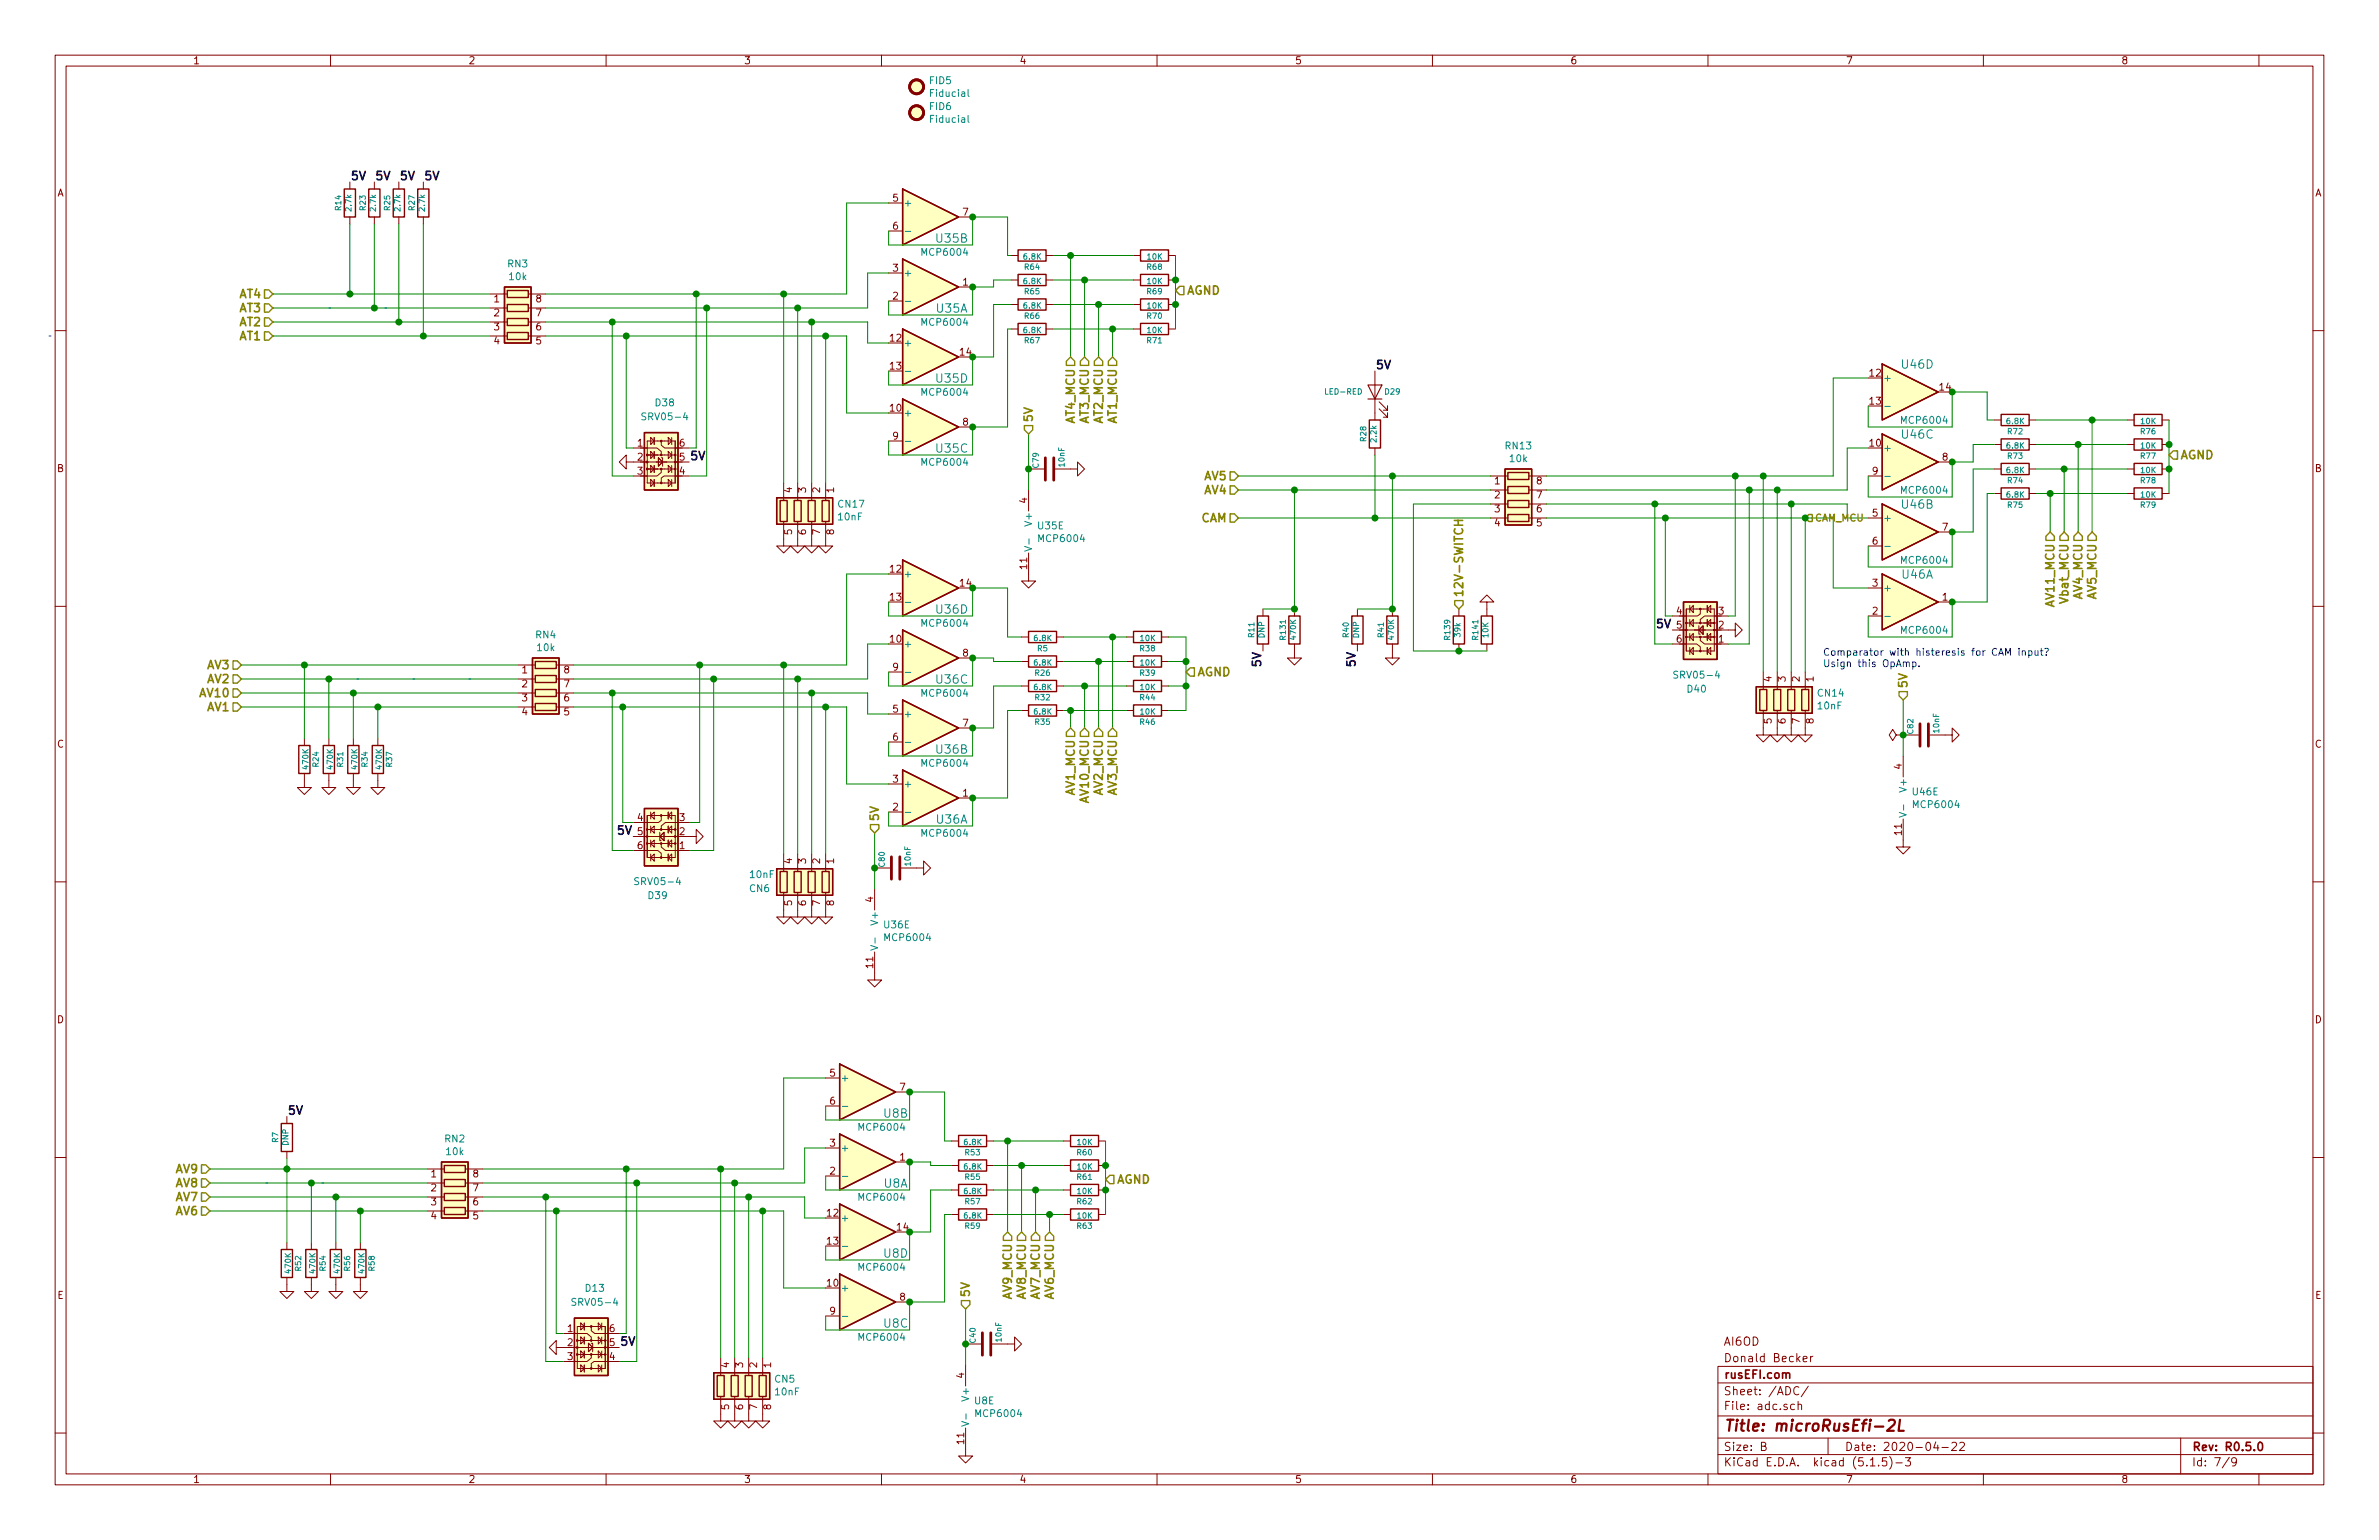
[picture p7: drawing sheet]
<svg xmlns="http://www.w3.org/2000/svg" width="432mm" height="279mm" viewBox="0 0 432 279" stroke-linecap="round" stroke-linejoin="round" font-family="sans-serif">
<defs><g id="words">
<text font-size="2.8" fill="#840000" x="312.8" y="259.7">Title: microRusEfi-2L</text>
<g font-size="2.1">
<text x="63.5" y="32.7">5V</text>
<text x="67.9" y="32.7">5V</text>
<text x="72.4" y="32.7">5V</text>
<text x="76.8" y="32.7">5V</text>
<text x="249.6" y="67">5V</text>
<text x="125.1" y="83.5">5V</text>
<text x="300.9" y="114">5V</text>
<text x="228.9" y="120.7" transform="rotate(-90 228.9 120.7)">5V</text>
<text x="246" y="120.7" transform="rotate(-90 246 120.7)">5V</text>
<text x="112.3" y="151.4">5V</text>
<text x="52.1" y="202.2">5V</text>
<text x="112.4" y="244.1">5V</text>
</g>
<g font-size="2.1" fill="#008484">
<text x="170" y="44">U35B</text>
<text x="170" y="56.7">U35A</text>
<text x="170" y="69.4">U35D</text>
<text x="345.3" y="66.9">U46D</text>
<text x="170" y="82.1">U35C</text>
<text x="345.3" y="79.6">U46C</text>
<text x="345.3" y="92.3">U46B</text>
<text x="345.3" y="105">U46A</text>
<text x="170" y="111.3">U36D</text>
<text x="170" y="124">U36C</text>
<text x="170" y="136.7">U36B</text>
<text x="170" y="149.4">U36A</text>
<text x="160.5" y="202.8">U8B</text>
<text x="160.5" y="215.5">U8A</text>
<text x="160.5" y="228.2">U8D</text>
<text x="160.5" y="240.9">U8C</text>
</g>
<g font-size="2.1" fill="#848400">
<text x="215.3" y="53.5">AGND</text>
<text x="43.6" y="54.1">AT4</text>
<text x="43.6" y="56.6">AT3</text>
<text x="43.6" y="59.2">AT2</text>
<text x="43.6" y="61.7">AT1</text>
<text x="187.5" y="76.8" transform="rotate(-90 187.5 76.8)">5V</text>
<text x="195.1" y="76.7" transform="rotate(-90 195.1 76.7)">AT4_MCU</text>
<text x="197.6" y="76.7" transform="rotate(-90 197.6 76.7)">AT3_MCU</text>
<text x="200.2" y="76.7" transform="rotate(-90 200.2 76.7)">AT2_MCU</text>
<text x="202.7" y="76.7" transform="rotate(-90 202.7 76.7)">AT1_MCU</text>
<text x="395.6" y="83.3">AGND</text>
<text x="218.7" y="87.1">AV5</text>
<text x="218.7" y="89.7">AV4</text>
<text x="218" y="94.7">CAM</text>
<text x="265.6" y="108.6" transform="rotate(-90 265.6 108.6)">12V-SWITCH</text>
<text x="372.9" y="109.8" transform="rotate(-90 372.9 109.8)">AV11_MCU</text>
<text x="375.4" y="109.1" transform="rotate(-90 375.4 109.1)">Vbat_MCU</text>
<text x="378" y="108.6" transform="rotate(-90 378 108.6)">AV4_MCU</text>
<text x="380.5" y="108.6" transform="rotate(-90 380.5 108.6)">AV5_MCU</text>
<text x="37.7" y="121.4">AV3</text>
<text x="37.7" y="124">AV2</text>
<text x="217.2" y="122.7">AGND</text>
<text x="346.2" y="125.1" transform="rotate(-90 346.2 125.1)">5V</text>
<text x="36.6" y="126.5">AV10</text>
<text x="37.7" y="129">AV1</text>
<text x="159.5" y="149.2" transform="rotate(-90 159.5 149.2)">5V</text>
<text x="195.1" y="144.1" transform="rotate(-90 195.1 144.1)">AV1_MCU</text>
<text x="197.6" y="145.3" transform="rotate(-90 197.6 145.3)">AV10_MCU</text>
<text x="200.2" y="144.1" transform="rotate(-90 200.2 144.1)">AV2_MCU</text>
<text x="202.7" y="144.1" transform="rotate(-90 202.7 144.1)">AV3_MCU</text>
<text x="32" y="215.4">AV8</text>
<text x="32" y="212.9">AV9</text>
<text x="202.6" y="214.8">AGND</text>
<text x="32" y="220.5">AV6</text>
<text x="32" y="217.9">AV7</text>
<text x="176" y="235.6" transform="rotate(-90 176 235.6)">5V</text>
<text x="183.6" y="235.6" transform="rotate(-90 183.6 235.6)">AV9_MCU</text>
<text x="186.2" y="235.6" transform="rotate(-90 186.2 235.6)">AV8_MCU</text>
<text x="188.7" y="235.6" transform="rotate(-90 188.7 235.6)">AV7_MCU</text>
<text x="191.3" y="235.6" transform="rotate(-90 191.3 235.6)">AV6_MCU</text>
</g>
<g font-size="2.1" fill="#840000">
<text x="312.8" y="244.1">AI6OD</text>
<text x="312.8" y="250.1">rusEFI.com</text>
<text x="312.8" y="247.1">Donald Becker</text>
<text x="312.8" y="255.8">File: adc.sch</text>
<text x="312.8" y="253.1">Sheet: /ADC/</text>
<text x="312.8" y="263.2">Size: B</text>
<text x="334.8" y="263.2">Date: 2020-04-22</text>
<text x="397.8" y="263.2">Rev: R0.5.0</text>
<text x="312.8" y="266">KiCad E.D.A. kicad (5.1.5)-3</text>
<text x="397.8" y="266">Id: 7/9</text>
</g>
<g font-size="1.8" fill="#840000">
<text x="35" y="11.6">1</text>
<text x="85" y="11.6">2</text>
<text x="135" y="11.6">3</text>
<text x="185" y="11.6">4</text>
<text x="235" y="11.6">5</text>
<text x="285" y="11.6">6</text>
<text x="335" y="11.6">7</text>
<text x="385" y="11.6">8</text>
<text x="10.4" y="35.6">A</text>
<text x="420.2" y="35.6">A</text>
<text x="162.1" y="36.6">5</text>
<text x="162.1" y="41.7">6</text>
<text x="174.8" y="39.1">7</text>
<text x="162.1" y="49.3">3</text>
<text x="174.8" y="51.8">1</text>
<text x="89.7" y="54.9">1</text>
<text x="89.7" y="57.4">2</text>
<text x="89.7" y="59.9">3</text>
<text x="97.3" y="59.9">6</text>
<text x="97.3" y="57.4">7</text>
<text x="97.3" y="54.9">8</text>
<text x="162.1" y="54.4">2</text>
<text x="89.7" y="62.5">4</text>
<text x="97.3" y="62.5">5</text>
<text x="161.6" y="62">12</text>
<text x="174.3" y="64.5">14</text>
<text x="161.6" y="67.1">13</text>
<text x="339.4" y="68.3">12</text>
<text x="352.1" y="70.9">14</text>
<text x="161.6" y="74.7">10</text>
<text x="174.8" y="77.2">8</text>
<text x="339.4" y="73.4">13</text>
<text x="115.7" y="81">1</text>
<text x="115.7" y="83.6">2</text>
<text x="123.3" y="83.6">5</text>
<text x="123.3" y="81">6</text>
<text x="162.1" y="79.8">9</text>
<text x="339.4" y="81">10</text>
<text x="352.6" y="83.6">8</text>
<text x="10.4" y="85.6">B</text>
<text x="115.7" y="86.1">3</text>
<text x="123.3" y="86.1">4</text>
<text x="143.8" y="89.4" transform="rotate(-90 143.8 89.4)">4</text>
<text x="146.3" y="89.4" transform="rotate(-90 146.3 89.4)">3</text>
<text x="148.8" y="89.4" transform="rotate(-90 148.8 89.4)">2</text>
<text x="151.4" y="89.4" transform="rotate(-90 151.4 89.4)">1</text>
<text x="271.3" y="87.9">1</text>
<text x="278.9" y="87.9">8</text>
<text x="339.9" y="86.1">9</text>
<text x="420.2" y="85.6">B</text>
<text x="186.4" y="91.3" transform="rotate(-90 186.4 91.3)">4</text>
<text x="271.3" y="90.4">2</text>
<text x="271.3" y="93">3</text>
<text x="271.3" y="95.5">4</text>
<text x="278.9" y="95.5">5</text>
<text x="278.9" y="93">6</text>
<text x="278.9" y="90.4">7</text>
<text x="339.9" y="93.7">5</text>
<text x="143.8" y="97" transform="rotate(-90 143.8 97)">5</text>
<text x="146.3" y="97" transform="rotate(-90 146.3 97)">6</text>
<text x="148.8" y="97" transform="rotate(-90 148.8 97)">7</text>
<text x="151.4" y="97" transform="rotate(-90 151.4 97)">8</text>
<text x="339.9" y="98.8">6</text>
<text x="352.6" y="96.3">7</text>
<text x="161.6" y="103.9">12</text>
<text x="174.3" y="106.4">14</text>
<text x="186.4" y="103.2" transform="rotate(-90 186.4 103.2)">11</text>
<text x="339.9" y="106.4">3</text>
<text x="161.6" y="109">13</text>
<text x="304.3" y="111.5">4</text>
<text x="311.9" y="111.5">3</text>
<text x="339.9" y="111.5">2</text>
<text x="352.6" y="109">1</text>
<text x="161.6" y="116.6">10</text>
<text x="174.8" y="119.1">8</text>
<text x="304.3" y="114">5</text>
<text x="304.3" y="116.6">6</text>
<text x="311.9" y="116.6">1</text>
<text x="311.9" y="114">2</text>
<text x="94.8" y="122.2">1</text>
<text x="94.8" y="124.7">2</text>
<text x="102.4" y="124.7">7</text>
<text x="102.4" y="122.2">8</text>
<text x="162.1" y="121.7">9</text>
<text x="321.6" y="123.7" transform="rotate(-90 321.6 123.7)">4</text>
<text x="324.1" y="123.7" transform="rotate(-90 324.1 123.7)">3</text>
<text x="326.6" y="123.7" transform="rotate(-90 326.6 123.7)">2</text>
<text x="329.2" y="123.7" transform="rotate(-90 329.2 123.7)">1</text>
<text x="94.8" y="127.3">3</text>
<text x="94.8" y="129.8">4</text>
<text x="102.4" y="129.8">5</text>
<text x="102.4" y="127.3">6</text>
<text x="162.1" y="129.3">5</text>
<text x="174.8" y="131.8">7</text>
<text x="321.6" y="131.3" transform="rotate(-90 321.6 131.3)">5</text>
<text x="324.1" y="131.3" transform="rotate(-90 324.1 131.3)">6</text>
<text x="326.6" y="131.3" transform="rotate(-90 326.6 131.3)">7</text>
<text x="329.2" y="131.3" transform="rotate(-90 329.2 131.3)">8</text>
<text x="10.4" y="135.6">C</text>
<text x="162.1" y="134.4">6</text>
<text x="420.2" y="135.6">C</text>
<text x="162.1" y="142">3</text>
<text x="345.2" y="139.5" transform="rotate(-90 345.2 139.5)">4</text>
<text x="115.7" y="149">4</text>
<text x="123.3" y="149">3</text>
<text x="162.1" y="147.1">2</text>
<text x="174.8" y="144.5">1</text>
<text x="115.7" y="151.5">5</text>
<text x="115.7" y="154.1">6</text>
<text x="123.3" y="154.1">1</text>
<text x="123.3" y="151.5">2</text>
<text x="345.2" y="151.5" transform="rotate(-90 345.2 151.5)">11</text>
<text x="143.8" y="156.7" transform="rotate(-90 143.8 156.7)">4</text>
<text x="146.3" y="156.7" transform="rotate(-90 146.3 156.7)">3</text>
<text x="148.8" y="156.7" transform="rotate(-90 148.8 156.7)">2</text>
<text x="151.4" y="156.7" transform="rotate(-90 151.4 156.7)">1</text>
<text x="143.8" y="164.3" transform="rotate(-90 143.8 164.3)">5</text>
<text x="146.3" y="164.3" transform="rotate(-90 146.3 164.3)">6</text>
<text x="148.8" y="164.3" transform="rotate(-90 148.8 164.3)">7</text>
<text x="151.4" y="164.3" transform="rotate(-90 151.4 164.3)">8</text>
<text x="158.5" y="163.7" transform="rotate(-90 158.5 163.7)">4</text>
<text x="158.5" y="175.6" transform="rotate(-90 158.5 175.6)">11</text>
<text x="10.4" y="185.6">D</text>
<text x="420.2" y="185.6">D</text>
<text x="150.6" y="195.3">5</text>
<text x="163.3" y="197.9">7</text>
<text x="150.6" y="200.4">6</text>
<text x="150.6" y="208">3</text>
<text x="78.3" y="213.6">1</text>
<text x="85.9" y="213.6">8</text>
<text x="150.6" y="213.1">2</text>
<text x="163.3" y="210.6">1</text>
<text x="78.3" y="216.2">2</text>
<text x="78.3" y="218.7">3</text>
<text x="78.3" y="221.2">4</text>
<text x="85.9" y="221.2">5</text>
<text x="85.9" y="218.7">6</text>
<text x="85.9" y="216.2">7</text>
<text x="150.2" y="220.7">12</text>
<text x="150.2" y="225.8">13</text>
<text x="162.9" y="223.3">14</text>
<text x="150.2" y="233.4">10</text>
<text x="10.4" y="235.6">E</text>
<text x="150.6" y="238.5">9</text>
<text x="163.3" y="236">8</text>
<text x="420.2" y="235.6">E</text>
<text x="103" y="241.7">1</text>
<text x="103" y="244.2">2</text>
<text x="110.6" y="244.2">5</text>
<text x="110.6" y="241.7">6</text>
<text x="103" y="246.8">3</text>
<text x="110.6" y="246.8">4</text>
<text x="132.3" y="248.1" transform="rotate(-90 132.3 248.1)">4</text>
<text x="134.9" y="248.1" transform="rotate(-90 134.9 248.1)">3</text>
<text x="137.4" y="248.1" transform="rotate(-90 137.4 248.1)">2</text>
<text x="140" y="248.1" transform="rotate(-90 140 248.1)">1</text>
<text x="175" y="250" transform="rotate(-90 175 250)">4</text>
<text x="132.3" y="255.8" transform="rotate(-90 132.3 255.8)">5</text>
<text x="134.9" y="255.8" transform="rotate(-90 134.9 255.8)">6</text>
<text x="137.4" y="255.8" transform="rotate(-90 137.4 255.8)">7</text>
<text x="140" y="255.8" transform="rotate(-90 140 255.8)">8</text>
<text x="175" y="262" transform="rotate(-90 175 262)">11</text>
<text x="35" y="269">1</text>
<text x="85" y="269">2</text>
<text x="135" y="269">3</text>
<text x="185" y="269">4</text>
<text x="235" y="269">5</text>
<text x="285" y="269">6</text>
<text x="335" y="269">7</text>
<text x="385" y="269">8</text>
</g>
<g font-size="1.8" fill="#008484">
<text x="168.8" y="15.3">FID5</text>
<text x="169" y="17.6">Fiducial</text>
<text x="168.8" y="20">FID6</text>
<text x="169" y="22.3">Fiducial</text>
<text x="164" y="37.5">+</text>
<text x="167.5" y="46.4">MCP6004</text>
<text x="92.2" y="48.5">RN3</text>
<text x="92.5" y="50.8">10k</text>
<text x="164" y="50.2">+</text>
<text x="167.5" y="59.1">MCP6004</text>
<text x="164" y="62.9">+</text>
<text x="167.5" y="71.8">MCP6004</text>
<text x="341.8" y="69.2">+</text>
<text x="117.1" y="76.3">SRV05-4</text>
<text x="119" y="73.7">D38</text>
<text x="164" y="75.6">+</text>
<text x="345.3" y="76.9">MCP6004</text>
<text x="273.3" y="81.5">RN13</text>
<text x="274.1" y="83.8">10k</text>
<text x="341.8" y="81.9">+</text>
<text x="167.5" y="84.5">MCP6004</text>
<text x="345.3" y="89.6">MCP6004</text>
<text x="152.2" y="92.1">CN17</text>
<text x="152.2" y="94.4">10nF</text>
<text x="187.3" y="95" transform="rotate(-90 187.3 95)">V+</text>
<text x="341.8" y="94.6">+</text>
<text x="188.5" y="96">U35E</text>
<text x="188.7" y="98.3">MCP6004</text>
<text x="164" y="104.8">+</text>
<text x="341.8" y="107.3">+</text>
<text x="345.3" y="102.3">MCP6004</text>
<text x="167.5" y="113.7">MCP6004</text>
<text x="97.3" y="115.8">RN4</text>
<text x="97.6" y="118.1">10k</text>
<text x="164" y="117.5">+</text>
<text x="345.3" y="115">MCP6004</text>
<text x="304.4" y="123.1">SRV05-4</text>
<text x="306.3" y="125.7">D40</text>
<text x="164" y="130.2">+</text>
<text x="167.5" y="126.4">MCP6004</text>
<text x="330" y="126.4">CN14</text>
<text x="330" y="128.7">10nF</text>
<text x="164" y="142.9">+</text>
<text x="167.5" y="139.1">MCP6004</text>
<text x="346.1" y="143.3" transform="rotate(-90 346.1 143.3)">V+</text>
<text x="347.2" y="144.3">U46E</text>
<text x="347.5" y="146.6">MCP6004</text>
<text x="167.5" y="151.8">MCP6004</text>
<text x="115.8" y="160.6">SRV05-4</text>
<text x="136.1" y="161.8">CN6</text>
<text x="136.2" y="159.3">10nF</text>
<text x="117.7" y="163.1">D39</text>
<text x="159.4" y="167.4" transform="rotate(-90 159.4 167.4)">V+</text>
<text x="160.5" y="168.4">U36E</text>
<text x="160.8" y="170.7">MCP6004</text>
<text x="152.5" y="196.2">+</text>
<text x="80.8" y="207.3">RN2</text>
<text x="81.1" y="209.6">10k</text>
<text x="152.5" y="208.9">+</text>
<text x="156.1" y="205.2">MCP6004</text>
<text x="152.5" y="221.6">+</text>
<text x="156.1" y="217.9">MCP6004</text>
<text x="156.1" y="230.6">MCP6004</text>
<text x="104.4" y="236.9">SRV05-4</text>
<text x="106.3" y="234.4">D13</text>
<text x="152.5" y="234.3">+</text>
<text x="156.1" y="243.3">MCP6004</text>
<text x="140.7" y="250.9">CN5</text>
<text x="140.8" y="253.2">10nF</text>
<text x="175.9" y="253.8" transform="rotate(-90 175.9 253.8)">V+</text>
<text x="176.9" y="254.8">U8E</text>
<text x="177.3" y="257.1">MCP6004</text>
</g>
<text font-size="1.8" fill="#848400" x="329.3" y="94.6">CAM_MCU</text>
<g font-size="1.8" fill="#0000c2">
<text x="330.8" y="119">Comparator with histeresis for CAM input?</text>
<text x="330.8" y="121">Usign this OpAmp.</text>
</g>
<g font-size="1.4" fill="#008484">
<text x="61.9" y="38.1" transform="rotate(-90 61.9 38.1)">R14</text>
<text x="63.8" y="38.2" transform="rotate(-90 63.8 38.2)">2.7k</text>
<text x="66.4" y="38.1" transform="rotate(-90 66.4 38.1)">R23</text>
<text x="68.2" y="38.2" transform="rotate(-90 68.2 38.2)">2.7k</text>
<text x="70.8" y="38.1" transform="rotate(-90 70.8 38.1)">R25</text>
<text x="72.7" y="38.2" transform="rotate(-90 72.7 38.2)">2.7k</text>
<text x="75.3" y="38.1" transform="rotate(-90 75.3 38.1)">R27</text>
<text x="77.1" y="38.2" transform="rotate(-90 77.1 38.2)">2.7k</text>
<text x="185.9" y="47.1">6.8K</text>
<text x="208.3" y="47.1">10K</text>
<text x="185.9" y="51.5">6.8K</text>
<text x="186" y="53.4">R65</text>
<text x="186" y="48.9">R64</text>
<text x="208.3" y="53.4">R69</text>
<text x="208.3" y="48.9">R68</text>
<text x="208.3" y="51.5">10K</text>
<text x="185.9" y="56">6.8K</text>
<text x="186" y="57.8">R66</text>
<text x="208.3" y="57.8">R70</text>
<text x="208.3" y="56">10K</text>
<text x="185.9" y="60.4">6.8K</text>
<text x="186" y="62.3">R67</text>
<text x="208.3" y="62.3">R71</text>
<text x="208.3" y="60.4">10K</text>
<text x="240.7" y="71.6">LED-RED</text>
<text x="251.4" y="71.6">D29</text>
<text x="364.3" y="76.9">6.8K</text>
<text x="388.6" y="76.9">10K</text>
<text x="248" y="80" transform="rotate(-90 248 80)">R28</text>
<text x="249.8" y="80.1" transform="rotate(-90 249.8 80.1)">2.2k</text>
<text x="364.3" y="81.4">6.8K</text>
<text x="364.5" y="78.8">R72</text>
<text x="364.5" y="83.2">R73</text>
<text x="388.6" y="83.2">R77</text>
<text x="388.6" y="78.8">R76</text>
<text x="388.6" y="81.4">10K</text>
<text x="188.5" y="84.8" transform="rotate(-90 188.5 84.8)">C79</text>
<text x="193.2" y="84.6" transform="rotate(-90 193.2 84.6)">10nF</text>
<text x="364.3" y="85.8">6.8K</text>
<text x="364.5" y="87.7">R74</text>
<text x="388.6" y="87.7">R78</text>
<text x="388.6" y="85.8">10K</text>
<text x="364.3" y="90.3">6.8K</text>
<text x="364.5" y="92.1">R75</text>
<text x="388.6" y="92.1">R79</text>
<text x="388.6" y="90.3">10K</text>
<text x="187.8" y="116.3">6.8K</text>
<text x="188.3" y="118.2">R5</text>
<text x="207" y="118.2">R38</text>
<text x="207" y="116.3">10K</text>
<text x="227.7" y="115.6" transform="rotate(-90 227.7 115.6)">R11</text>
<text x="229.5" y="115.8" transform="rotate(-90 229.5 115.8)">DNP</text>
<text x="233.4" y="116" transform="rotate(-90 233.4 116)">R131</text>
<text x="235.2" y="116" transform="rotate(-90 235.2 116)">470K</text>
<text x="244.8" y="115.6" transform="rotate(-90 244.8 115.6)">R40</text>
<text x="246.7" y="115.8" transform="rotate(-90 246.7 115.8)">DNP</text>
<text x="251.2" y="115.6" transform="rotate(-90 251.2 115.6)">R41</text>
<text x="253" y="116" transform="rotate(-90 253 116)">470K</text>
<text x="263.2" y="116" transform="rotate(-90 263.2 116)">R139</text>
<text x="265.1" y="115.5" transform="rotate(-90 265.1 115.5)">39k</text>
<text x="268.3" y="116" transform="rotate(-90 268.3 116)">R141</text>
<text x="270.2" y="115.6" transform="rotate(-90 270.2 115.6)">10K</text>
<text x="187.8" y="125.2">6.8K</text>
<text x="187.8" y="120.8">6.8K</text>
<text x="187.9" y="122.6">R26</text>
<text x="207" y="122.6">R39</text>
<text x="207" y="120.8">10K</text>
<text x="207" y="125.2">10K</text>
<text x="187.8" y="129.6">6.8K</text>
<text x="187.9" y="131.5">R35</text>
<text x="187.9" y="127.1">R32</text>
<text x="207" y="127.1">R44</text>
<text x="207" y="131.5">R46</text>
<text x="207" y="129.6">10K</text>
<text x="347.3" y="133.1" transform="rotate(-90 347.3 133.1)">C82</text>
<text x="352" y="132.9" transform="rotate(-90 352 132.9)">10nF</text>
<text x="56" y="139.4" transform="rotate(-90 56 139.4)">470K</text>
<text x="57.8" y="139.1" transform="rotate(-90 57.8 139.1)">R24</text>
<text x="60.4" y="139.4" transform="rotate(-90 60.4 139.4)">470K</text>
<text x="62.3" y="139.1" transform="rotate(-90 62.3 139.1)">R31</text>
<text x="64.9" y="139.4" transform="rotate(-90 64.9 139.4)">470K</text>
<text x="66.7" y="139.1" transform="rotate(-90 66.7 139.1)">R34</text>
<text x="69.3" y="139.4" transform="rotate(-90 69.3 139.4)">470K</text>
<text x="71.2" y="139.1" transform="rotate(-90 71.2 139.1)">R37</text>
<text x="160.6" y="157.2" transform="rotate(-90 160.6 157.2)">C80</text>
<text x="165.3" y="157" transform="rotate(-90 165.3 157)">10nF</text>
<text x="50.5" y="207.3" transform="rotate(-90 50.5 207.3)">R7</text>
<text x="52.3" y="207.8" transform="rotate(-90 52.3 207.8)">DNP</text>
<text x="175.1" y="207.7">6.8K</text>
<text x="175.2" y="209.6">R53</text>
<text x="195.6" y="209.6">R60</text>
<text x="195.6" y="207.7">10K</text>
<text x="175.1" y="212.2">6.8K</text>
<text x="175.2" y="214">R55</text>
<text x="195.6" y="214">R61</text>
<text x="195.6" y="212.2">10K</text>
<text x="175.1" y="221.1">6.8K</text>
<text x="175.1" y="216.6">6.8K</text>
<text x="175.2" y="218.5">R57</text>
<text x="195.6" y="218.5">R62</text>
<text x="195.6" y="221.1">10K</text>
<text x="195.6" y="216.6">10K</text>
<text x="175.2" y="222.9">R59</text>
<text x="195.6" y="222.9">R63</text>
<text x="52.8" y="230.9" transform="rotate(-90 52.8 230.9)">470K</text>
<text x="54.7" y="230.5" transform="rotate(-90 54.7 230.5)">R52</text>
<text x="57.3" y="230.9" transform="rotate(-90 57.3 230.9)">470K</text>
<text x="59.1" y="230.5" transform="rotate(-90 59.1 230.5)">R54</text>
<text x="61.7" y="230.9" transform="rotate(-90 61.7 230.9)">470K</text>
<text x="63.6" y="230.5" transform="rotate(-90 63.6 230.5)">R56</text>
<text x="66.1" y="230.9" transform="rotate(-90 66.1 230.9)">470K</text>
<text x="68" y="230.5" transform="rotate(-90 68 230.5)">R58</text>
<text x="177.1" y="243.6" transform="rotate(-90 177.1 243.6)">C40</text>
<text x="181.8" y="243.4" transform="rotate(-90 181.8 243.4)">10nF</text>
</g>
</g></defs>
<g fill="none" stroke="#840000" stroke-width=".18">
<path d="M10 10h411.8v259.4h-411.8zM12 12h407.8v255.4h-407.8zM60 10v2M110 10v2M160 10v2M210 10v2M260 10v2M310 10v2M360 10v2M410 10v2M63.5 33v1.3M63.5 39.4v1.2"/>
<path d="M67.9 33v1.3M67.9 39.4v1.2M72.4 33v1.3M72.4 39.4v1.2M76.8 33v1.3M76.8 39.4v1.2M161.3 36.8h2.5M174 39.4h2.5M10 60h2M88.9 53.3h3.2M88.9 55.9h3.2M88.9 58.4h3.2"/>
<path d="M95.9 53.3h3.2M95.9 55.9h3.2M95.9 58.4h3.2M161.3 41.9h2.5M161.3 54.6h2.5M161.3 49.5h2.5M174 52.1h2.5M183.5 59.7h1.3M183.5 55.2h1.3M183.5 50.8h1.3M183.5 46.4h1.3M189.9 59.7h1.2"/>
<path d="M189.9 55.2h1.2M189.9 50.8h1.2M189.9 46.4h1.2M205.7 59.7h1.3M205.7 55.2h1.3M205.7 50.8h1.3M205.7 46.4h1.3M212.1 59.7h1.3M212.1 55.2h1.3M212.1 50.8h1.3M212.1 46.4h1.3M419.8 60h2"/>
<path d="M88.9 61h3.2M95.9 61h3.2M118.1 79.4l.6 .6-.6 .6zM118.7 79.4v1.2M120 79.9v.9l.6 .5h3.2M121.3 79.4l.6 .6-.6 .6zM121.9 79.4v1.2M174 77.5h2.5M249.6 67.3v8.9M250.3 74.2l1.5 1.5v-.8v.8h-.7M250.3 72.9l1.5 1.5v-.7v.7h-.7M361.9 76.2h1.3"/>
<path d="M368.3 76.2h1.3M386.1 76.2h1.2M392.4 76.2h1.3M113.7 83.8v-1.2l-1.3 1.2 1.3 1.3v-1.3h11.4M114.9 86.4h2.6M114.9 81.3h2.6M116.2 81.3h3.1l.7 .6v.7M117.5 85.1h5.1M117.5 80h5.1v7.6h-5.1zM117.5 82.6h5.1M118.1 81.9l.6 .7-.6 .6zM118.1 84.5l.6 .6-.6 .6z"/>
<path d="M118.1 87l.6 .6-.6 .7zM118.7 81.9v1.3M118.7 84.5v1.2M118.7 87v1.3M119.5 83.1l.8 .7-.8 .8zM120 83.1h.3v1.5M120 85v.7l-.7 .7h-3.1M121.3 81.9l.6 .7-.6 .6zM121.3 84.5l.6 .6-.6 .6zM121.3 87l.6 .6-.6 .7zM121.9 81.9v1.3M121.9 84.5v1.2"/>
<path d="M121.9 87v1.3M122.6 86.4h2.5M122.6 81.3h2.5M123.8 86.4h-3.3l-.5 .3v.9M142.2 94.6v4.5h1.3l-1.3 1.2-1.2-1.2h1.2M142.2 87.6v3.2M144.8 94.6v4.5h1.2l-1.2 1.2-1.3-1.2h1.3M144.8 87.6v3.2M147.3 94.6v4.5h1.3l-1.3 1.2-1.3-1.2h1.3M147.3 87.6v3.2M149.9 94.6v4.5h1.2l-1.2 1.2-1.3-1.2h1.3M149.9 87.6v3.2"/>
<path d="M161.3 80h2.5M186.7 85.1h2.8M186.7 88.9v3.8M191.5 85.1h4.1v-1.3l1.2 1.3-1.2 1.3v-1.3M249.6 81.3v1.3M270.5 86.4h3.2M270.5 94h3.2M270.5 88.9h3.2M270.5 91.4h3.2M277.5 86.4h3.2M277.5 94h3.2M277.5 88.9h3.2"/>
<path d="M277.5 91.4h3.2M339.1 86.4h2.5M339.1 94h2.5M339.1 99.1h2.5M351.8 83.8h2.5M351.8 96.5h2.5M361.9 89.5h1.3M361.9 85.1h1.3M361.9 80.6h1.3M368.3 89.5h1.3M368.3 85.1h1.3M368.3 80.6h1.3"/>
<path d="M386.1 89.5h1.2M386.1 85.1h1.2M386.1 80.6h1.2M392.4 89.5h1.3M392.4 85.1h1.3M392.4 80.6h1.3M10 110h2M174 119.4h2.5M185.4 115.6h1.3M186.7 100.3v5.1h1.3l-1.3 1.3-1.3-1.3h1.3M191.8 115.6h1.2M204.5 115.6h1.2"/>
<path d="M210.8 115.6h1.3M229.2 110.5v1.3M229.2 116.8v1.3M234.9 116.8v2.6h-1.2l1.2 1.3 1.3-1.3h-1.3M234.9 110.5v1.3M246.4 110.5v1.3M246.4 116.8v1.3M252.7 116.8v2.6h-1.2l1.2 1.3 1.3-1.3h-1.3M252.7 110.5v1.3M264.8 110.5v1.3M264.8 116.8v1.3M269.9 109.2h1.2l-1.2-1.2-1.3 1.2h1.3v2.6"/>
<path d="M269.9 116.8v1.3M303.5 114.3h11.5v-1.3l1.2 1.3-1.2 1.3v-1.3M303.5 111.8h2.6M303.5 116.8h2.6M304.8 116.8h3.2l.6 .5v.9M306.1 110.5h5v7.6h-5zM306.1 115.6h5M306.1 113h5M306.7 118.1l.6-.6v1.2zM306.7 115.6l.6-.7v1.3zM306.7 110.5l.6-.6v1.2zM306.7 109.9v1.2"/>
<path d="M306.7 112.4v1.3M306.7 114.9v1.3M306.7 117.5v1.2M307.3 112.4v1.3l-.6-.7zM308.4 113.5v1.6h.2M308.4 114.3l.7-.8v1.6zM308.6 115.6v.6l.8 .6h3M308.6 110.5v.9l-.5 .4h-3.3M309.9 118.1l.6-.6v1.2zM309.9 115.6l.6-.7v1.3zM309.9 113l.6-.6v1.3zM309.9 110.5l.6-.6v1.2z"/>
<path d="M309.9 109.9v1.2M309.9 112.4v1.3M309.9 114.9v1.3M309.9 117.5v1.2M311.1 111.8h2.6M311.1 116.8h2.6M312.4 111.8h-3l-.8 .6v.8M339.1 111.8h2.5M339.1 106.7h2.5M351.8 109.2h2.5M419.8 110h2M55.2 134v1.3"/>
<path d="M59.7 134v1.3M64.1 134v1.3M68.6 134v1.3M94 120.7h3.2M94 123.2h3.2M94 125.7h3.2M94 128.3h3.2M101 120.7h3.1M101 123.2h3.1M101 125.7h3.1M101 128.3h3.1M161.3 129.5h2.5"/>
<path d="M161.3 134.6h2.5M161.3 121.9h2.5M174 132.1h2.5M185.4 128.9h1.3M185.4 124.5h1.3M185.4 120h1.3M191.8 128.9h1.2M191.8 124.5h1.2M191.8 120h1.2M204.5 128.9h1.2M204.5 124.5h1.2M204.5 120h1.2"/>
<path d="M210.8 128.9h1.3M210.8 124.5h1.3M210.8 120h1.3M320 128.9v4.5h1.3l-1.3 1.2-1.2-1.2h1.2M320 121.9v3.2M322.6 128.9v4.5h1.2l-1.2 1.2-1.3-1.2h1.3M322.6 121.9v3.2M325.1 128.9v4.5h1.3l-1.3 1.2-1.3-1.2h1.3M325.1 121.9v3.2M327.7 128.9v4.5h1.2l-1.2 1.2-1.3-1.2h1.3M327.7 121.9v3.2M344.2 133.4l-.7-1.1-.6 1.1 .6 1 .7-1h1.2"/>
<path d="M345.4 133.4h.1M345.4 137.2v3.8M345.4 133.4h2.8M350.3 133.4h4v-1.3l1.3 1.3-1.3 1.2v-1.2M10 160h2M55.2 140.3v2.6h1.3l-1.3 1.2-1.2-1.2h1.2M59.7 140.3v2.6h1.3l-1.3 1.2-1.3-1.2h1.3M64.1 140.3v2.6h1.3l-1.3 1.2-1.2-1.2h1.2M68.6 140.3v2.6h1.2l-1.2 1.2-1.3-1.2h1.3M114.9 151.8h11.5v-1.3l1.2 1.3-1.2 1.2v-1.2M114.9 154.3h2.6M114.9 149.2h2.6"/>
<path d="M116.2 154.3h3.2l.6 .5v.9M117.5 148h5.1v7.6h-5.1zM117.5 153h5.1M117.5 150.5h5.1M118.1 155.6l.6-.7v1.3zM118.1 153l.6-.6v1.3zM118.1 150.5l.6-.6v1.2zM118.1 147.3v1.3M118.1 149.9v1.2M118.1 152.4v1.3M118.1 154.9v1.3M118.7 147.3v1.3l-.6-.6z"/>
<path d="M119.8 151v1.5h.2M119.8 151.8l.7-.8v1.5zM120 153v.7l.8 .6h3M120 148v.8l-.5 .4h-3.3M121.3 155.6l.6-.7v1.3zM121.3 153l.6-.6v1.3zM121.3 148l.6-.7v1.3zM121.3 147.3v1.3M121.3 149.9v1.2M121.3 152.4v1.3M121.3 154.9v1.3M121.9 149.9v1.2l-.6-.6z"/>
<path d="M122.6 154.3h2.5M122.6 149.2h2.5M123.8 149.2h-3l-.8 .7v.7M142.2 154.9v3.2M144.8 154.9v3.2M147.3 154.9v3.2M149.9 154.9v3.2M158.7 157.5h2.8M161.3 147.3h2.5M161.3 142.2h2.5M163.6 157.5h4v-1.3l1.3 1.3-1.3 1.3v-1.3M174 144.8h2.5"/>
<path d="M345.4 148.6v5.1h1.3l-1.3 1.2-1.2-1.2h1.2M419.8 160h2M142.2 161.9v4.5h1.3l-1.3 1.2-1.2-1.2h1.2M144.8 161.9v4.5h1.2l-1.2 1.2-1.3-1.2h1.3M147.3 161.9v4.5h1.3l-1.3 1.2-1.3-1.2h1.3M149.9 161.9v4.5h1.2l-1.2 1.2-1.3-1.2h1.3M158.7 172.7v5.1h1.3l-1.3 1.3-1.2-1.3h1.2M158.7 161.3v3.8M149.9 195.6h2.5M162.6 198.1h2.5M10 210h2M52.1 202.6v1.2"/>
<path d="M52.1 208.9v1.3M77.5 212.1h3.1M77.5 214.6h3.1M77.5 217.2h3.1M77.5 219.7h3.1M84.5 212.1h3.1M84.5 214.6h3.1M84.5 217.2h3.1M84.5 219.7h3.1M149.9 200.7h2.5M149.9 213.4h2.5M149.9 208.3h2.5"/>
<path d="M162.6 210.8h2.5M172.7 211.5h1.3M172.7 215.9h1.3M172.7 207h1.3M179.1 211.5h1.2M179.1 215.9h1.2M179.1 207h1.2M193 211.5h1.3M193 215.9h1.3M193 207h1.3M199.4 211.5h1.3M199.4 215.9h1.3"/>
<path d="M199.4 207h1.3M419.8 210h2M52.1 231.8v2.5h1.2l-1.2 1.3-1.3-1.3h1.3M52.1 225.4v1.3M56.5 231.8v2.5h1.3l-1.3 1.3-1.3-1.3h1.3M56.5 225.4v1.3M61 231.8v2.5h1.2l-1.2 1.3-1.3-1.3h1.3M61 225.4v1.3M65.4 231.8v2.5h1.3l-1.3 1.3-1.3-1.3h1.3M65.4 225.4v1.3M149.9 238.8h2.5M162.6 236.2h2.5"/>
<path d="M172.7 220.3h1.3M179.1 220.3h1.2M193 220.3h1.3M199.4 220.3h1.3M10 260h2M101 244.5v-1.3l-1.3 1.3 1.3 1.2v-1.2h11.4M102.2 241.9h2.6M102.2 247h2.6M103.5 241.9h3.1l.7 .7v.6M104.8 240.7h5.1v7.6h-5.1zM104.8 243.2h5.1M104.8 245.7h5.1"/>
<path d="M105.4 240l.6 .7-.6 .6zM105.4 242.6l.6 .6-.6 .6zM105.4 245.1l.6 .6-.6 .7zM105.4 247.7l.6 .6-.6 .6zM106 240v1.3M106 242.6v1.2M106 245.1v1.3M106 247.7v1.2M106.8 243.7l.8 .8-.8 .7zM107.3 243.7h.3v1.5M107.3 240.5v.9l.6 .5h3.2M107.3 245.6v.8l-.7 .6h-3.1"/>
<path d="M108.6 240l.6 .7-.6 .6zM108.6 242.6l.6 .6-.6 .6zM108.6 245.1l.6 .6-.6 .7zM108.6 247.7l.6 .6-.6 .6zM109.2 240v1.3M109.2 242.6v1.2M109.2 245.1v1.3M109.2 247.7v1.2M109.9 241.9h2.5M109.9 247h2.5M111.1 247h-3.3l-.5 .4v.9M130.8 253.4v4.4h1.3l-1.3 1.3-1.3-1.3h1.3"/>
<path d="M130.8 246.4v3.2M133.3 253.4v4.4h1.3l-1.3 1.3-1.2-1.3h1.2M133.3 246.4v3.2M135.9 253.4v4.4h1.3l-1.3 1.3-1.3-1.3h1.3M135.9 246.4v3.2M138.4 253.4v4.4h1.3l-1.3 1.3-1.2-1.3h1.2M138.4 246.4v3.2M175.3 259.1v5.1h1.2l-1.2 1.2-1.3-1.2h1.3M175.3 243.8h2.8M175.3 247.7v3.8M180.1 243.8h4v-1.2l1.3 1.2-1.3 1.3v-1.3M311.8 247.9h108v19.5h-108z"/>
<path d="M311.8 256.9h108M311.8 250.9h108M325.7 254.8h-.4l-.3 .2 .1 .6 .2 .2 .4-.1M326.4 254.9v-.1a.37 .37 0 0 1 .6 .2v.8M326.4 254.3v1.5M326.5 251.7a.59 .59 0 0 0-.8 0 .59 .59 0 0 0-.1 .7 .56 .56 0 0 0 .3 .6 .56 .56 0 0 0 .6-.1M327.3 246.6l.7-.2-.1-.2-.4-.1-.2 .2 .1 .7h.5M328.2 251.5l-1.3 1.9M328.6 246.1v1M329.1 246.1l-.5 .3M419.8 260h2M60 267.4v2"/>
<path d="M110 267.4v2M160 267.4v2M210 267.4v2M260 267.4v2M310 267.4v2M311.8 263.9h108M311.8 260.9h108M319.7 262.4l.7-.1 .1-.2-.1-.4h-.7v1.5h.6l.3-.3a.41 .41 0 0 0-.4-.5M331.8 260.9v3M339.5 266h.8M341 265.8v.2M342.4 264.5h-.7l-.1 .7 .2-.2 .5 .1 .2 .2-.1 .5-.2 .2-.6-.2"/>
<path d="M343 264.3a1.71 1.71 0 0 1 0 2.2M344.1 265.4h1.2M345.8 264.5h1l-.5 .5 .4 .2v.6l-.2 .2-.7-.2M351.4 261.6l-.4 1.1h.9M351.7 262.2v1M352.5 262.6h1.1M354.3 261.8l.2-.1h.3l.3 .1v.3v.2l-.9 .9h.9M355.7 261.8l.2-.1h.4l.2 .1 .1 .3-1 1.1h1M360 267.4v2M395.8 260.9v6.5M404.6 264.4l-1.2 1.9M405.9 265.1l-.3 .3-.4-.1-.1-.2v-.4l.1-.2h.4l.2 .1a1.19 1.19 0 0 1-.2 1.3l-.4 .1"/>
<path d="M410 267.4v2"/>
<circle cx="117.5" cy="83.8" r=".13"/>
<circle cx="117.5" cy="85.1" r=".13"/>
<circle cx="117.5" cy="82.5" r=".13"/>
<circle cx="120" cy="82.5" r=".13"/>
<circle cx="120" cy="87.6" r=".13"/>
<circle cx="120" cy="80" r=".13"/>
<circle cx="120" cy="85.1" r=".13"/>
<circle cx="122.6" cy="82.5" r=".13"/>
<circle cx="122.6" cy="83.8" r=".13"/>
<circle cx="122.6" cy="85.1" r=".13"/>
<circle cx="306.1" cy="113" r=".13"/>
<circle cx="306.1" cy="115.6" r=".13"/>
<circle cx="306.1" cy="114.3" r=".13"/>
<circle cx="308.6" cy="110.5" r=".13"/>
<circle cx="308.6" cy="115.6" r=".13"/>
<circle cx="308.6" cy="118.1" r=".13"/>
<circle cx="308.6" cy="113" r=".13"/>
<circle cx="311.2" cy="115.6" r=".13"/>
<circle cx="311.2" cy="113" r=".13"/>
<circle cx="311.2" cy="114.3" r=".13"/>
<circle cx="117.5" cy="153" r=".13"/>
<circle cx="117.5" cy="151.8" r=".13"/>
<circle cx="117.5" cy="150.5" r=".13"/>
<circle cx="120" cy="150.5" r=".13"/>
<circle cx="120" cy="148" r=".13"/>
<circle cx="120" cy="153" r=".13"/>
<circle cx="120" cy="155.6" r=".13"/>
<circle cx="122.6" cy="153" r=".13"/>
<circle cx="122.6" cy="150.5" r=".13"/>
<circle cx="122.6" cy="151.8" r=".13"/>
<circle cx="104.8" cy="245.7" r=".13"/>
<circle cx="104.8" cy="244.5" r=".13"/>
<circle cx="104.8" cy="243.2" r=".13"/>
<circle cx="107.3" cy="245.7" r=".13"/>
<circle cx="107.3" cy="243.2" r=".13"/>
<circle cx="107.3" cy="240.7" r=".13"/>
<circle cx="107.3" cy="248.3" r=".13"/>
<circle cx="109.9" cy="244.5" r=".13"/>
<circle cx="109.9" cy="245.7" r=".13"/>
<circle cx="109.9" cy="243.2" r=".13"/>
</g>
<path d="M324.2 249.3a.36 .36 0 0 1 .3-.2 .36 .36 0 0 1 .3 .2v.8M410 261.8l.3-.1a.94 .94 0 0 1 0 1.5l-.4-.3-.1-.6z" fill="none" stroke="#840000" stroke-width=".3"/>
<path d="M342.8 257.8l.3-.2h.5l.3 .2v.4l-.1 .2-1.3 1.2h1.2M344.9 257.6l-.3 2h.9" fill="none" stroke="#840000" stroke-width=".41"/>
<g fill="#ffffc2" stroke="#ffffc2" stroke-width=".18">
<path d="M141 90.3h10.1v4.8h-10.1z"/>
<path d="M141 157.6h10.1v4.8h-10.1z"/>
<path d="M117 146.7h6.1v10.4h-6.1z"/>
<path d="M341.6 66l10.2 5.1-10.2 5.1z"/>
<path d="M341.6 78.7l10.2 5.1-10.2 5.1z"/>
<path d="M341.6 91.4l10.2 5.1-10.2 5.1z"/>
<path d="M341.6 104.1l10.2 5.1-10.2 5.1z"/>
<path d="M305.6 109.2h6.1v10.4h-6.1z"/>
<path d="M104.3 239.1h6.1v10.5h-6.1z"/>
<path d="M318.8 124.6h10.1v4.8h-10.1z"/>
<path d="M129.5 249h10.2v4.9h-10.2z"/>
<path d="M80.1 210.8h4.9v10.2h-4.9z"/>
<path d="M91.6 52.1h4.8v10.1h-4.8z"/>
<path d="M273.2 85.1h4.8v10.2h-4.8z"/>
<path d="M96.6 119.4h4.9v10.1h-4.9z"/>
<path d="M152.4 218.4l10.2 5.1-10.2 5.1z"/>
<path d="M152.4 231.1l10.2 5.1-10.2 5.1z"/>
<path d="M152.4 193l10.2 5.1-10.2 5.1z"/>
<path d="M152.4 205.7l10.2 5.1-10.2 5.1z"/>
<path d="M117 78.5h6.1v10.4h-6.1z"/>
<path d="M163.8 139.7l10.2 5.1-10.2 5.1z"/>
<path d="M163.8 127l10.2 5.1-10.2 5.1z"/>
<path d="M163.8 101.6l10.2 5.1-10.2 5.1z"/>
<path d="M163.8 114.3l10.2 5.1-10.2 5.1z"/>
<path d="M163.8 59.7l10.2 5.1-10.2 5.1z"/>
<path d="M163.8 72.4l10.2 5.1-10.2 5.1z"/>
<path d="M163.8 34.3l10.2 5.1-10.2 5.1z"/>
<path d="M163.8 47l10.2 5.1-10.2 5.1z"/>
<circle cx="166.4" cy="20.4" r="1.27"/>
<circle cx="166.4" cy="15.7" r="1.27"/>
</g>
<g fill="none" stroke="#840000" stroke-width=".25">
<path d="M62.5 34.3h2v5.1h-2zM66.9 34.3h2.1v5.1h-2.1zM71.4 34.3h2v5.1h-2zM75.8 34.3h2.1v5.1h-2.1zM163.8 34.3l10.2 5.1-10.2 5.1zM91.6 52.1h4.8v10.1h-4.8zM92.1 52.7h3.8v1.3h-3.8zM92.1 55.2h3.8v1.3h-3.8zM92.1 57.8h3.8v1.3h-3.8zM163.8 59.7l10.2 5.1-10.2 5.1zM163.8 47l10.2 5.1-10.2 5.1zM184.8 58.7h5.1v2h-5.1z"/>
<path d="M184.8 54.2h5.1v2.1h-5.1zM184.8 49.8h5.1v2h-5.1zM184.8 45.3h5.1v2.1h-5.1zM207 58.7h5.1v2h-5.1zM207 54.2h5.1v2.1h-5.1zM207 49.8h5.1v2h-5.1zM207 45.3h5.1v2.1h-5.1zM92.1 60.3h3.8v1.3h-3.8zM117 78.5h6.1v10.4h-6.1zM163.8 72.4l10.2 5.1-10.2 5.1zM248.5 76.2h2.1v5.1h-2.1zM341.6 66l10.2 5.1-10.2 5.1z"/>
<path d="M341.6 78.7l10.2 5.1-10.2 5.1zM363.2 75.2h5.1v2h-5.1zM363.2 79.6h5.1v2.1h-5.1zM387.3 79.6h5.1v2.1h-5.1zM387.3 75.2h5.1v2h-5.1zM141 90.3h10.1v4.8h-10.1zM141.6 90.8h1.3v3.8h-1.3zM144.1 90.8h1.3v3.8h-1.3zM146.7 90.8h1.3v3.8h-1.3zM149.2 90.8h1.3v3.8h-1.3zM273.2 85.1h4.8v10.2h-4.8zM273.7 85.7h3.8v1.3h-3.8z"/>
<path d="M273.7 88.3h3.8v1.2h-3.8zM273.7 90.8h3.8v1.3h-3.8zM273.7 93.3h3.8v1.3h-3.8zM341.6 91.4l10.2 5.1-10.2 5.1zM363.2 88.5h5.1v2.1h-5.1zM363.2 84.1h5.1v2h-5.1zM387.3 88.5h5.1v2.1h-5.1zM387.3 84.1h5.1v2h-5.1zM96.6 119.4h4.9v10.1h-4.9zM163.8 101.6l10.2 5.1-10.2 5.1zM163.8 114.3l10.2 5.1-10.2 5.1zM186.7 114.6h5.1v2h-5.1z"/>
<path d="M186.7 119h5.1v2h-5.1zM205.7 114.6h5.1v2h-5.1zM205.7 119h5.1v2h-5.1zM228.2 111.8h2.1v5h-2.1zM233.9 111.8h2.1v5h-2.1zM245.4 111.8h2v5h-2zM251.7 111.8h2v5h-2zM263.8 111.8h2v5h-2zM268.9 111.8h2v5h-2zM305.6 109.2h6.1v10.4h-6.1zM341.6 104.1l10.2 5.1-10.2 5.1zM54.2 135.3h2.1v5h-2.1z"/>
<path d="M58.7 135.3h2v5h-2zM63.1 135.3h2.1v5h-2.1zM67.6 135.3h2v5h-2zM97.2 120h3.8v1.3h-3.8zM97.2 122.6h3.8v1.2h-3.8zM97.2 125.1h3.8v1.3h-3.8zM97.2 127.6h3.8v1.3h-3.8zM163.8 139.7l10.2 5.1-10.2 5.1zM163.8 127l10.2 5.1-10.2 5.1zM186.7 127.9h5.1v2h-5.1zM186.7 123.4h5.1v2.1h-5.1zM205.7 123.4h5.1v2.1h-5.1z"/>
<path d="M205.7 127.9h5.1v2h-5.1zM318.8 124.6h10.1v4.8h-10.1zM319.4 125.1h1.3v3.8h-1.3zM321.9 125.1h1.3v3.8h-1.3zM324.5 125.1h1.3v3.8h-1.3zM327 125.1h1.3v3.8h-1.3zM117 146.7h6.1v10.4h-6.1zM141 157.6h10.1v4.8h-10.1zM141.6 158.1h1.3v3.8h-1.3zM144.1 158.1h1.3v3.8h-1.3zM146.7 158.1h1.3v3.8h-1.3zM149.2 158.1h1.3v3.8h-1.3z"/>
<path d="M152.4 193l10.2 5.1-10.2 5.1zM51.1 203.8h2v5.1h-2zM80.1 210.8h4.9v10.2h-4.9zM80.6 211.5h3.9v1.2h-3.9zM80.6 214h3.9v1.3h-3.9zM80.6 216.5h3.9v1.3h-3.9zM80.6 219.1h3.9v1.2h-3.9zM152.4 218.4l10.2 5.1-10.2 5.1zM152.4 205.7l10.2 5.1-10.2 5.1zM174 206h5.1v2h-5.1zM174 219.3h5.1v2.1h-5.1zM174 214.9h5.1v2h-5.1z"/>
<path d="M174 210.4h5.1v2.1h-5.1zM194.3 210.4h5.1v2.1h-5.1zM194.3 219.3h5.1v2.1h-5.1zM194.3 214.9h5.1v2h-5.1zM194.3 206h5.1v2h-5.1zM51.1 226.7h2v5.1h-2zM55.5 226.7h2v5.1h-2zM59.9 226.7h2.1v5.1h-2.1zM64.4 226.7h2v5.1h-2zM104.3 239.1h6.1v10.5h-6.1zM152.4 231.1l10.2 5.1-10.2 5.1zM129.5 249h10.2v4.9h-10.2z"/>
<path d="M130.2 249.6h1.2v3.8h-1.2zM132.7 249.6h1.3v3.8h-1.3zM135.3 249.6h1.2v3.8h-1.2zM137.8 249.6h1.3v3.8h-1.3z"/>
</g>
<g fill="none" stroke="#008484" stroke-width=".18">
<path d="M175.7 16.2v1.1l.2 .2M175.7 20.9v1.1l.2 .2M164.3 42h1M164.3 54.7h1M117.2 75l-.5-.1-.2 .3 .1 .3 .6 .2v.3l-.2 .2-.5-.1M124.4 74.9l-.3 .8h.7M164.3 67.4h1M342.1 73.7h1M164.3 80.1h1M186 99.1l1.2 .5-1.2 .4M186.8 97.8v.9M342.1 86.4h1"/>
<path d="M342.1 99.1h1M164.3 109.3h1M342.1 111.8h1M164.3 134.7h1M164.3 122h1M304.5 121.8h-.5l-.2 .2 .1 .3 .6 .3v.3l-.2 .1h-.5M311.7 121.7l-.3 .9h.7M115.9 159.3l-.5-.1-.2 .3 .1 .3 .6 .2v.4l-.2 .1h-.5M123.1 159.2l-.3 .9h.7M164.3 147.4h1M344.7 147.4l1.3 .4-1.3 .5M345.5 146v1"/>
<path d="M158 171.5l1.3 .5-1.3 .4M158.8 170.2v.9M152.9 200.7h1M152.9 213.4h1M104.5 235.6h-.5l-.2 .2 .1 .3 .6 .2v.4l-.2 .1h-.5M111.7 235.5l-.3 .9h.7M152.9 226.1h1M152.9 238.8h1M174.5 257.9l1.3 .4-1.3 .4M175.3 256.5v1"/>
</g>
<g fill="none" stroke="#840000" stroke-width=".51">
<path d="M189.7 83.1v4M191.3 83.1v4M348.5 131.3v4.1M350 131.3v4.1M161.8 155.4v4.1M163.3 155.4v4.1M178.3 241.8v4.1M179.8 241.8v4.1"/>
<circle cx="166.4" cy="15.7" r="1.27"/>
<circle cx="166.4" cy="20.4" r="1.27"/>
</g>
<path d="M248.3 69.9h2.5l-1.2 2.5zM248.3 72.4h2.5" fill="none" stroke="#840000" stroke-width=".2"/>
<path d="M59.7 55.9h.6M69.8 55.9h.7M8.9 61h.6M64.8 123.2h.6M74.9 123.2h.7M85.1 123.2h.6M48.3 214.6h.6M58.4 214.6h.7" fill="none" stroke="#0000c2" stroke-width=".18" stroke-dasharray=".4 .4"/>
<g fill="none" stroke="#008400" stroke-width=".18">
<path d="M161.3 36.8h-7.6v16.5h-54.6M49.5 58.4h39.4M49.5 53.3h39.4M49.5 55.9h39.4M63.5 40.6v12.7M67.9 40.6v15.3M72.4 40.6v17.8M76.8 40.6v20.4M99.1 58.4h58.4v3.8h3.8M111.1 58.4v28h3.8M126.4 53.3v28M128.3 55.9v30.5h-3.2"/>
<path d="M142.2 53.3v34.3M144.8 55.9v31.7M147.3 58.4v29.2M161.3 41.9v2.6h15.2v-5.1h6.4v7h.6M161.3 49.5h-3.8v6.4h-58.4M183.5 59.7h-.6v17.8h-6.4v5.1h-15.2v-2.6M183.5 55.2h-3.2v9.6h-3.8v5.1h-15.2v-2.6M183.5 50.8h-3.2v1.3h-3.8v5.1h-15.2v-2.6M191.1 46.4h14.6M191.1 59.7h14.6M191.1 55.2h14.6M191.1 50.8h14.6"/>
<path d="M194.3 46.4v18.4M196.8 50.8v14M199.4 55.2v9.6M201.9 59.7v5.1M213.4 46.4v13.3M49.5 61h39.4M99.1 61h54.6v13.9h7.6M113.7 61v20.3h1.2M149.9 61v26.6M186.7 78.7v10.2M339.1 68.6h-6.4v17.8h-52M339.1 73.7v3.8h15.2v-6.4h6.4v5.1h1.2"/>
<path d="M369.6 76.2h16.5M379.7 76.2v20.3M393.7 76.2v13.3M224.8 88.9h45.7M224.8 94h45.7M224.8 86.4h45.7M234.9 88.9v21.6h-5.7M249.6 82.6v11.4M252.7 86.4v24.1h-6.3M270.5 91.4h-14v26.7h13.4M280.7 91.4h54.6v2.6h3.8M280.7 94h52v12.7h6.4"/>
<path d="M300.4 91.4v25.4h3.1M302.3 94v17.8M315 86.4v25.4h-1.3M317.5 88.9v27.9h-3.8M320 86.4v35.5M322.6 88.9v33M325.1 91.4v30.5M327.7 94v27.9M339.1 81.3h-3.8v7.6h-54.6M361.9 89.5h-1.2v19.7h-6.4v6.4h-15.2v-3.8M361.9 85.1h-3.8v11.4h-3.8v6.4h-15.2v-3.8M361.9 80.6h-3.8v3.2h-3.8v6.4h-15.2v-3.8"/>
<path d="M369.6 89.5h16.5M369.6 85.1h16.5M369.6 80.6h16.5M372.1 89.5v7M374.6 85.1v11.4M377.2 80.6v15.9M161.3 104.1h-7.6v16.6h-49.6M161.3 116.8h-3.8v6.4h-53.4M161.3 109.2v2.6h15.2v-5.1h6.4v8.9h2.5M193 115.6h11.5M201.9 115.6v16.5M212.1 115.6h3.2v13.3h-3.2"/>
<path d="M43.8 120.7h50.2M43.8 123.2h50.2M43.8 125.7h50.2M43.8 128.3h50.2M55.2 120.7v13.3M59.7 123.2v10.8M64.1 125.7v8.3M68.6 128.3v5.7M104.1 125.7h53.4v3.8h3.8M104.1 128.3h49.6v13.9h7.6M111.1 125.7v28.6h3.8M113 128.3v20.9"/>
<path d="M127 120.7v28.5h-1.9M129.5 123.2v31.1h-4.4M142.2 120.7v34.2M144.8 123.2v31.7M147.3 125.7v29.2M149.9 128.3v26.6M185.4 128.9h-2.5v15.9h-6.4v5.1h-15.2v-2.6M185.4 120h-5.1v-.6h-3.8v5.1h-15.2v-2.6M185.4 124.5h-5.1v7.6h-3.8v5.1h-15.2v-2.6M193 120h11.5M193 124.5h11.5M193 128.9h11.5"/>
<path d="M194.3 128.9v3.2M196.8 124.5v7.6M199.4 120v12.1M212.1 120h3.2M212.1 124.5h3.2M345.4 127v10.2M158.7 151.1v10.2M149.9 195.6h-7.7v16.5h-54.6M38.1 217.2h39.4M38.1 219.7h39.4M38.1 214.6h39.4M38.1 212.1h39.4"/>
<path d="M52.1 210.2v15.2M56.5 214.6v10.8M61 217.2v8.2M65.4 219.7v5.7M87.6 217.2h58.4v3.8h3.9M87.6 219.7h54.6v14h7.7M99.1 217.2v29.8h3.1M101 219.7v22.2h1.2M113.7 212.1v29.8M115.6 214.6v32.4h-3.2M130.8 212.1v34.3M133.3 214.6v31.8"/>
<path d="M135.9 217.2v29.2M138.4 219.7v26.7M149.9 200.7v2.5h15.2v-5.1h6.3v8.9h1.3M149.9 208.3h-3.9v6.3h-58.4M172.7 211.5h-3.8v-.7h-3.8v5.1h-15.2v-2.5M172.7 215.9h-3.8v7.6h-3.8v5.1h-15.2v-2.5M180.3 207h12.7M180.3 215.9h12.7M180.3 211.5h12.7M182.9 207v16.5M185.4 211.5v12M188 215.9v7.6"/>
<path d="M200.7 207v13.3M172.7 220.3h-1.3v15.9h-6.3v5.1h-15.2v-2.5M175.3 237.5v10.2M180.3 220.3h12.7M190.5 220.3v3.2"/>
</g>
<g fill="none" stroke="#848400" stroke-width=".25">
<path d="M48 52.6h.8l.7 .7-.7 .8h-.8zM48 55.1h.8l.7 .8-.7 .7h-.8zM48 57.7h.8l.7 .7-.7 .8h-.8zM214.1 51.9h.8v1.6h-.8l-.7-.8zM48 60.2h.8l.7 .8-.7 .7h-.8zM185.9 77.2h1.6v.8l-.8 .7-.8-.7zM194.3 64.8l.8 .7v.8h-1.6v-.8zM196.8 64.8l.8 .7v.8h-1.5v-.8zM199.4 64.8l.8 .7v.8h-1.6v-.8zM201.9 64.8l.8 .7v.8h-1.5v-.8zM223.3 85.6h.7l.8 .8-.8 .7h-.7zM223.3 88.1h.7l.8 .8-.8 .8h-.7z"/>
<path d="M223.3 93.2h.7l.8 .8-.8 .7h-.7zM328.3 93.3h.6v1.3h-.6l-.6-.6zM372.1 96.5l.8 .8v.7h-1.6v-.7zM373.9 97.3l.7-.8 .8 .8v.7h-1.5zM377.2 96.5l.8 .8v.7h-1.6v-.7zM379.7 96.5l.8 .8v.7h-1.5v-.7zM394.5 81.8h.7v1.5h-.7l-.8-.7zM42.3 119.9h.8l.7 .8-.7 .7h-.8zM264 109h1.6v.7l-.8 .8-.8-.8zM42.3 122.4h.8l.7 .8-.7 .8h-.8zM42.3 125h.8l.7 .7-.7 .8h-.8zM42.3 127.5h.8l.7 .8-.7 .7h-.8z"/>
<path d="M194.3 132.1l.8 .7v.8h-1.6v-.8zM196.8 132.1l.8 .7v.8h-1.5v-.8zM199.4 132.1l.8 .7v.8h-1.6v-.8zM201.9 132.1l.8 .7v.8h-1.5v-.8zM216 121.2h.8v1.5h-.8l-.7-.8zM344.7 125.5h1.5v.7l-.8 .8-.7-.8zM158 149.6h1.5v.8l-.8 .7-.7-.7zM36.6 218.9h.7l.8 .8-.8 .8h-.7zM36.6 216.4h.7l.8 .8-.8 .7h-.7zM36.6 213.9h.7l.8 .7-.8 .8h-.7zM36.6 211.3h.7l.8 .8-.8 .8h-.7zM201.4 213.2h.8v1.6h-.8l-.7-.8z"/>
<path d="M174.5 236h1.5v.7l-.7 .8-.8-.8zM182.9 223.5l.7 .8v.7h-1.5v-.7zM185.4 223.5l.8 .8v.7h-1.5v-.7zM188 223.5l.7 .8v.7h-1.5v-.7zM190.5 223.5l.8 .8v.7h-1.6v-.7z"/>
</g>
<path d="M264 94.4h1.5M264.7 94.4v.9" fill="none" stroke="#848400" stroke-width=".3"/>
<g fill="none" stroke="#0000c2" stroke-width=".18">
<path d="M364 118.9v-1.3l.5 .9 .4-.9v1.3M366.5 117.6v.2M366.5 118.1v.8M367.1 118.2l.1-.1h.3l.1 .8M367.1 118.1v.8M368.2 118.1h.4l.2 .2-.1 .5h-.5M368.2 118.1v1.2M369.4 118.1v.7l.3 .1 .2-.1M369.9 118.1v.8M370.3 118.1h.5M370.5 117.6v1.1l.3 .2M371.2 117.7l.4-.1 .2 .2-.4 .6"/>
<path d="M371.4 118.8v.1M346 120.3l.2-.2 .3 .1 .1 .8M347.2 120.2l.3-.1 .3 .2-.2 .6h-.4M347.2 120.1v1.3M348.3 120.8v.2"/>
</g>
<g fill="#008400" stroke="#008400" stroke-width=".25">
<circle cx="196.9" cy="124.5" r=".51"/>
<circle cx="302.3" cy="94" r=".51"/>
<circle cx="372.1" cy="89.5" r=".51"/>
<circle cx="176.5" cy="132.1" r=".51"/>
<circle cx="176.5" cy="39.4" r=".51"/>
<circle cx="176.5" cy="52.1" r=".51"/>
<circle cx="176.5" cy="64.8" r=".51"/>
<circle cx="186.7" cy="85.1" r=".51"/>
<circle cx="113.7" cy="61" r=".51"/>
<circle cx="374.6" cy="85.1" r=".51"/>
<circle cx="199.4" cy="120" r=".51"/>
<circle cx="327.7" cy="94" r=".51"/>
<circle cx="176.5" cy="144.8" r=".51"/>
<circle cx="158.8" cy="157.5" r=".51"/>
<circle cx="113.7" cy="212.1" r=".51"/>
<circle cx="377.2" cy="80.6" r=".51"/>
<circle cx="176.5" cy="77.5" r=".51"/>
<circle cx="201.9" cy="115.6" r=".51"/>
<circle cx="379.7" cy="76.2" r=".51"/>
<circle cx="315" cy="86.4" r=".51"/>
<circle cx="176.5" cy="106.7" r=".51"/>
<circle cx="115.6" cy="214.6" r=".51"/>
<circle cx="354.3" cy="96.5" r=".51"/>
<circle cx="325.1" cy="91.4" r=".51"/>
<circle cx="182.9" cy="207" r=".51"/>
<circle cx="322.6" cy="88.9" r=".51"/>
<circle cx="354.3" cy="71.1" r=".51"/>
<circle cx="185.4" cy="211.5" r=".51"/>
<circle cx="188" cy="215.9" r=".51"/>
<circle cx="354.3" cy="109.2" r=".51"/>
<circle cx="190.5" cy="220.3" r=".51"/>
<circle cx="175.3" cy="243.8" r=".51"/>
<circle cx="354.3" cy="83.8" r=".51"/>
<circle cx="213.4" cy="50.8" r=".51"/>
<circle cx="213.4" cy="55.2" r=".51"/>
<circle cx="194.3" cy="46.4" r=".51"/>
<circle cx="196.9" cy="50.8" r=".51"/>
<circle cx="199.4" cy="55.2" r=".51"/>
<circle cx="201.9" cy="59.7" r=".51"/>
<circle cx="63.5" cy="53.3" r=".51"/>
<circle cx="65.4" cy="219.7" r=".51"/>
<circle cx="130.8" cy="212.1" r=".51"/>
<circle cx="138.4" cy="219.7" r=".51"/>
<circle cx="135.9" cy="217.2" r=".51"/>
<circle cx="111.1" cy="58.4" r=".51"/>
<circle cx="133.4" cy="214.6" r=".51"/>
<circle cx="52.1" cy="212.1" r=".51"/>
<circle cx="56.5" cy="214.6" r=".51"/>
<circle cx="61" cy="217.2" r=".51"/>
<circle cx="149.9" cy="128.3" r=".51"/>
<circle cx="101" cy="219.7" r=".51"/>
<circle cx="99.1" cy="217.2" r=".51"/>
<circle cx="165.1" cy="210.8" r=".51"/>
<circle cx="165.1" cy="223.5" r=".51"/>
<circle cx="165.1" cy="236.2" r=".51"/>
<circle cx="165.1" cy="198.1" r=".51"/>
<circle cx="200.7" cy="211.5" r=".51"/>
<circle cx="200.7" cy="215.9" r=".51"/>
<circle cx="252.7" cy="86.4" r=".51"/>
<circle cx="147.3" cy="58.4" r=".51"/>
<circle cx="111.1" cy="125.7" r=".51"/>
<circle cx="129.5" cy="123.2" r=".51"/>
<circle cx="144.8" cy="55.9" r=".51"/>
<circle cx="215.3" cy="124.5" r=".51"/>
<circle cx="345.4" cy="133.4" r=".51"/>
<circle cx="215.3" cy="120" r=".51"/>
<circle cx="252.7" cy="110.5" r=".51"/>
<circle cx="127" cy="120.7" r=".51"/>
<circle cx="235" cy="110.5" r=".51"/>
<circle cx="235" cy="88.9" r=".51"/>
<circle cx="249.6" cy="94" r=".51"/>
<circle cx="64.1" cy="125.7" r=".51"/>
<circle cx="68.6" cy="128.3" r=".51"/>
<circle cx="59.7" cy="123.2" r=".51"/>
<circle cx="55.2" cy="120.7" r=".51"/>
<circle cx="176.5" cy="119.4" r=".51"/>
<circle cx="128.3" cy="55.9" r=".51"/>
<circle cx="113" cy="128.3" r=".51"/>
<circle cx="67.9" cy="55.9" r=".51"/>
<circle cx="72.4" cy="58.4" r=".51"/>
<circle cx="142.2" cy="120.7" r=".51"/>
<circle cx="76.8" cy="61" r=".51"/>
<circle cx="142.2" cy="53.3" r=".51"/>
<circle cx="126.4" cy="53.3" r=".51"/>
<circle cx="149.9" cy="61" r=".51"/>
<circle cx="194.3" cy="128.9" r=".51"/>
<circle cx="393.7" cy="80.6" r=".51"/>
<circle cx="393.7" cy="85.1" r=".51"/>
<circle cx="300.4" cy="91.4" r=".51"/>
<circle cx="317.5" cy="88.9" r=".51"/>
<circle cx="320" cy="86.4" r=".51"/>
<circle cx="264.8" cy="118.1" r=".51"/>
<circle cx="147.3" cy="125.7" r=".51"/>
<circle cx="144.8" cy="123.2" r=".51"/>
</g>
<use href="#words"/>
</svg>
